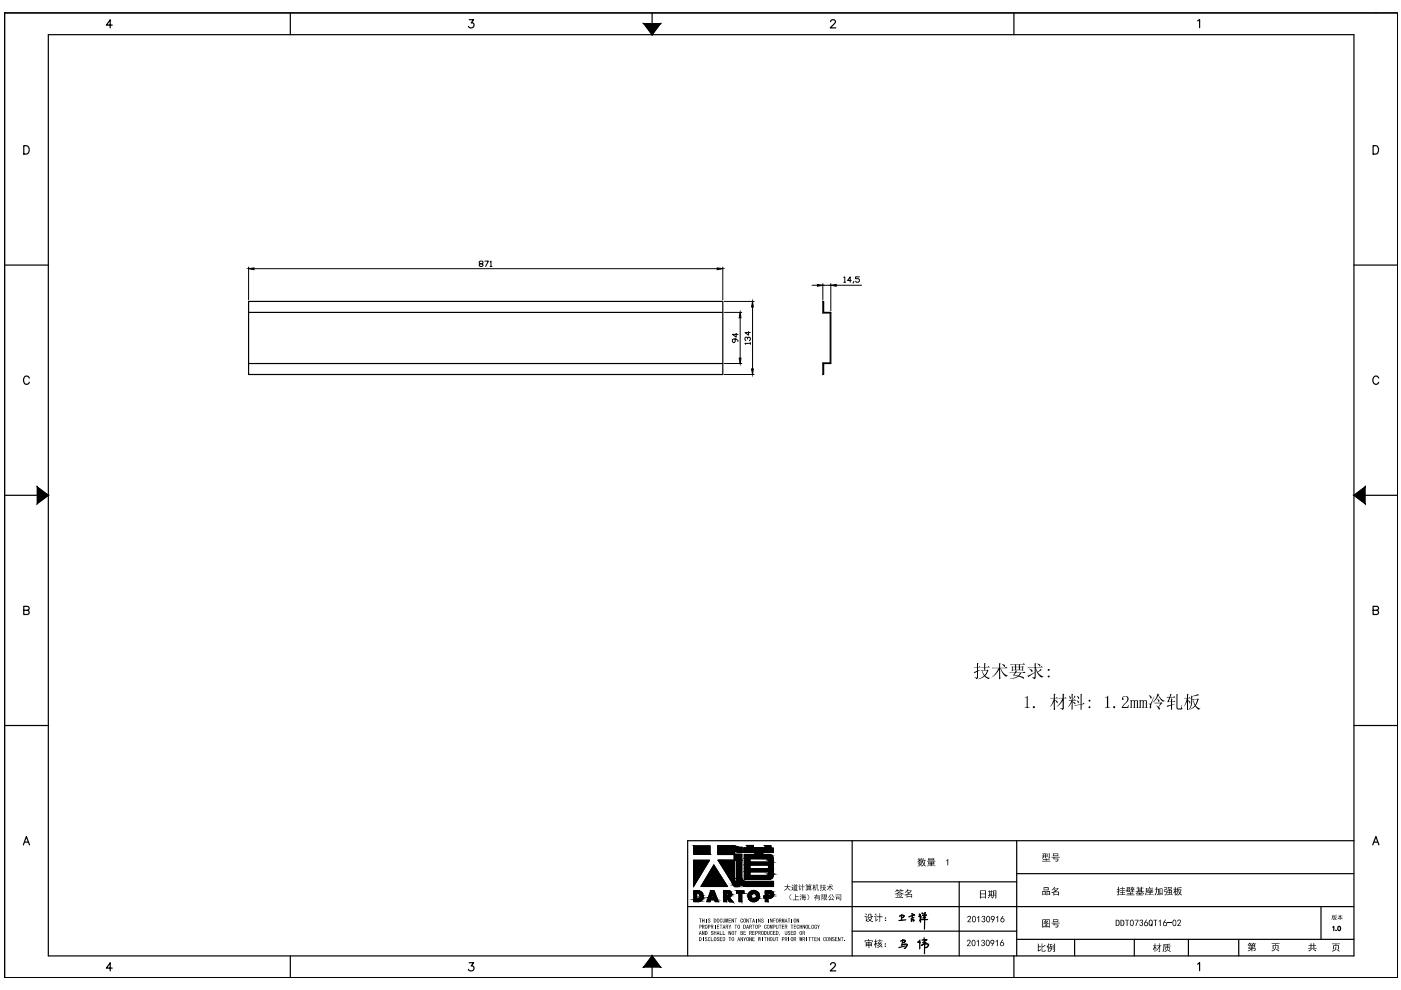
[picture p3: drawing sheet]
<svg xmlns="http://www.w3.org/2000/svg" width="297mm" height="210mm" viewBox="0 0 297 210" stroke-linecap="round" stroke-linejoin="round" font-family="sans-serif">
<!-- layer: 0 -->
<g fill="#000">
<path d="M217.3 147.8h.3l.3-.3v2.3l.5 .3h-1.1l.4-.2v-2zM234.3 147.8l.4-.1 .2-.2v2.4l.5 .2h-1.1l.4-.2v-2zM238 147.9l.4-.3h.4l.4 .2 .1 .6-.2 .3-1.1 1.2h1l.3-.4-.1 .6h-1.4l.2-.4 1-1.3v-.5l-.5-.3a.43 .43 0 0 0-.4 .3 .43 .43 0 0 0 .1 .5 .29 .29 0 0 1-.3-.2 .29 .29 0 0 1 .1-.3zM239.6 148.4h.3v.3a.32 .32 0 0 1 .4-.3 .32 .32 0 0 1 .3 .3l.2-.3a.31 .31 0 0 1 .3 .1 .31 .31 0 0 1 .2 .3v1.2l.1 .1h-.5l.1-.1v-1.3a.22 .22 0 0 0-.2-.2 .22 .22 0 0 0-.2 .3v1.2l.1 .1h-.5l.2-.1v-1.2a.24 .24 0 0 0-.2-.3 .24 .24 0 0 0-.3 .3v1.2l.2 .1h-.5l.1-.1v-1.4zM241.5 148.4h.4v.3v-.2a.3 .3 0 0 1 .4-.1 .3 .3 0 0 1 .2 .3v-.1a.34 .34 0 0 1 .4-.2 .34 .34 0 0 1 .3 .4v1.2l.1 .1h-.5l.2-.1v-1.2a.24 .24 0 0 0-.3-.3 .24 .24 0 0 0-.2 .3v1.2l.2 .1h-.6l.2-.1v-1.2a.22 .22 0 0 0-.2-.3 .22 .22 0 0 0-.2 .3v1.2l.1 .1h-.5l.1-.1v-1.4zM148.2 194.8h.5h-.2v.8h-.1v-.8zM149.1 198.7v.8zM148.8 194.8h.2v.3h.2v-.3h.2v.8h-.2v-.4h-.2v.4h-.2zM148.8 197.4h.2l.2 .6v-.6h.2v.8h-.2l-.2-.6v.6h-.2zM149.7 194.8l.1 .8zM149.5 198.8a.25 .25 0 0 1 .3-.1 .25 .25 0 0 1 .2 .2l-.2-.1a.16 .16 0 0 0-.2 .2 .16 .16 0 0 0 .3 .1 .23 .23 0 0 1 .1 .3 .23 .23 0 0 1-.3 .1 .23 .23 0 0 1-.1-.3v.1a.17 .17 0 0 0 .2 .2 .17 .17 0 0 0 .1-.3l-.3-.1zM150.1 194.9l.1-.1a.2 .2 0 0 1 .2-.1 .2 .2 0 0 1 .1 .3l-.1-.2a.19 .19 0 0 0-.1 .3 .19 .19 0 0 0 .2 .1h.1a.25 .25 0 0 1-.2 .4 .25 .25 0 0 1-.3-.2 .19 .19 0 0 0 .2 .1 .19 .19 0 0 0 .2-.2l-.4-.2z"/>
<path d="M150.2 198.8v-.1a.21 .21 0 0 1 .3 0 .21 .21 0 0 1 0 .3v-.1a.25 .25 0 0 0-.3 .1 .25 .25 0 0 0 0 .3l.2 .2 .1-.3a.26 .26 0 0 1-.2 .4 .26 .26 0 0 1-.2-.4zM150.7 198.7l.1 .7h.5v.1h-.6zM150.8 197.4h.4v.2l-.2-.1-.2 .1 .5 .3-.1 .3h-.4l-.1-.3 .3 .2v-.2a.26 .26 0 0 1-.2-.2 .26 .26 0 0 1 0-.3zM151.6 196.1h.1v.8h-.1zM151.3 197.4h.2v.3h.3v-.3v.8v-.4h-.3v.4h-.2zM152 196.1h.5l-.4 .1v.2h.3v.1h-.3v.3l.4 .1h-.5zM152 198.8l.4-.1 .1 .2-.3-.1a.2 .2 0 0 0 0 .3 .2 .2 0 0 0 .2 0 .27 .27 0 0 1-.1 .4 .27 .27 0 0 1-.3-.3l.2 .3a.18 .18 0 0 0 .2-.2 .18 .18 0 0 0-.3-.2zM152.7 194.9v-.1a.18 .18 0 0 1 .3 0 .18 .18 0 0 1 0 .3v-.1a.21 .21 0 0 0-.3-.1 .21 .21 0 0 0 0 .4 .17 .17 0 0 0 .2 .2 .17 .17 0 0 0 .1-.2 .26 .26 0 0 1-.2 .3 .26 .26 0 0 1-.2-.4zM152.6 198.7h.5l-.4 .1v.2h.4l-.4 .1v.3h.4v.1h-.5zM152.6 197.4h.1v.7h.4v.1h-.5zM152.6 196.1h.5l-.2 .1v.7l-.1-.7zM153.2 194.8l.2 .7h.2v-.7h.2v.6a.25 .25 0 0 1-.3 .2 .25 .25 0 0 1-.3-.2z"/>
<path d="M153.2 197.4h.2v.7h.4v.1h-.6zM153.8 194.8h.2l.1 .5 .1-.5h.2v.8l-.1-.6-.1 .6-.2-.6v.6h-.2zM154.5 197.4l.4 .6 .1-.6v.8h-.1l-.3-.6v.6h-.1zM154.5 198.7h.5l-.2 .1v.7h-.1v-.7zM154.5 194.8h.5h-.4v.3h.3v.1h-.3v.3l.4 .1h-.5zM154.5 196.1l.2 .3 .3-.3-.2 .8h-.1zM155.1 194.8h.1l.3 .6v-.6h.1v.8h-.1l-.3-.6v.6h-.1zM155.7 194.8h.6h-.3v.8v-.8zM155.7 197.4h.6l-.3 .1v.7v-.7zM155.7 196.1h.6l-.3 .1v.7v-.7zM157.1 194.8a.26 .26 0 0 1 .3 0 .26 .26 0 0 1 .1 .3h-.1a.18 .18 0 0 0-.2-.3 .18 .18 0 0 0-.1 .3 .18 .18 0 0 0 0 .3 .18 .18 0 0 0 .3 0l.1-.1a.3 .3 0 0 1-.4 .3 .3 .3 0 0 1-.1-.5zM157 198.7l.4 .6v-.6h.1v.8l-.4-.6-.1 .6z"/>
<path d="M157.6 197.4h.5l-.4 .1v.2h.4l-.4 .1v.3h.5v.1h-.6zM157.6 198.7l.3 .3 .3-.3-.3 .8h-.1zM158.2 194.8h.2l.2 .6 .1-.6v.8h-.1l-.2-.6v.6h-.2zM158.9 194.8h.5h-.2v.8l-.1-.8zM158.9 198.7h.1l.3 .6v-.6h.1v.8h-.1l-.3-.6v.6h-.1zM159.5 197.4h.5l-.4 .1v.2h.4l-.4 .1v.3h.4v.1h-.5zM159.5 198.7h.5l-.4 .1v.2h.4l-.4 .1v.3h.4v.1h-.5zM159.5 196.1h.5l-.2 .1v.7l-.1-.7zM160.3 194.8h.1v.8h-.1zM160.7 194.8l.5 .6v-.6v.8l-.3-.6v.6h-.2zM160.7 198.7h.1l.1 .5 .1-.5h.1v.5l.2-.5-.1 .8-.2-.6-.2 .6zM161.6 198.7h.1v.8h-.1z"/>
<path d="M161.4 194.8a.26 .26 0 0 1 .3 0 .26 .26 0 0 1 .2 .2l-.3-.2v.3a.26 .26 0 0 1 .3 .2 .26 .26 0 0 1-.2 .3 .26 .26 0 0 1-.3-.2l.1 .1a.17 .17 0 0 0 .3-.1 .18 .18 0 0 0-.3-.2zM162 198.7h.5l-.2 .1v.7l-.1-.7zM162.1 196.2a.23 .23 0 0 1 .3-.1 .23 .23 0 0 1 .1 .2l-.1 .1a.19 .19 0 0 0-.2-.2 .19 .19 0 0 0-.1 .3 .19 .19 0 0 0 .1 .3 .19 .19 0 0 0 .2-.2l.1 .1a.3 .3 0 0 1-.4 .1 .3 .3 0 0 1-.1-.4zM162.9 194.8v.8zM162.6 197.4h.2l.1 .7h.1v-.7h.2v.7l-.2 .1-.4-.1zM162.6 198.7h.2v.3h.2v-.3h.2v.8h-.2v-.4h-.2v.4h-.2zM163.3 194.8h.1l.3 .6v-.6h.1v.8l-.4-.6-.1 .6zM163.3 197.5l.1-.1a.21 .21 0 0 1 .3 0 .21 .21 0 0 1 0 .3v-.1a.23 .23 0 0 0-.4 .1 .23 .23 0 0 0 .1 .3l.2 .1 .1-.2a.26 .26 0 0 1-.3 .3 .26 .26 0 0 1-.1-.4zM163.3 196.1h.1l.1 .5 .1-.5h.2v.8l-.1-.6-.1 .6-.2-.6-.1 .6zM163.9 194.8h.5h-.4v.3h.3l-.3 .1v.4zM163.9 197.4h.5l-.4 .1v.2h.3l-.3 .1v.3h.4v.1h-.5zM163.9 198.7l.2 .8 .2-.1v-.7h.1l-.1 .8a.25 .25 0 0 1-.2 0 .25 .25 0 0 1-.2-.2z"/>
<path d="M164.5 198.7h.5l-.2 .1v.7h-.1v-.7zM164.5 196.1h.1l.1 .7h.2l.1-.7v.6a.25 .25 0 0 1-.2 .2 .25 .25 0 0 1-.3-.2zM165.2 198.1h.1l-.1 .3zM165.1 196.1h.6l-.3 .1v.7v-.7zM165.8 194.8h.1l.1 .5 .2-.5h.1v.8l-.1-.6-.1 .6-.2-.6-.1 .6zM165.8 196.1h.5l-.4 .1v.2h.3v.1h-.3v.3l.4 .1h-.5zM166.4 197.4l.2 .7h.2v-.7h.1v.6a.26 .26 0 0 1-.3 .2 .26 .26 0 0 1-.2-.2zM167.2 198.7h.1v.8h-.1zM167 194.8h.6h-.3v.8h-.1v-.8zM167.1 197.4a.19 .19 0 0 1 .3-.1 .19 .19 0 0 1 0 .3l-.2-.1v.2l.4 .2-.2 .3a.2 .2 0 0 1-.3 0 .2 .2 0 0 1 0-.3l.1 .2h.2l-.4-.4zM167.9 194.8h.1v.8h-.1zM167.6 196.1h.5l-.1 .1v.7h-.1v-.7z"/>
<path d="M167.7 197.4h.4l-.3 .1v.2h.3l-.3 .1v.3h.4v.1h-.5zM168.3 196.1h.5l-.4 .1v.2h.3v.1h-.3v.3l.4 .1h-.5zM168.9 194.8h.1l.3 .6v-.6h.1v.8h-.1l-.3-.6v.6h-.1zM169 196.2a.2 .2 0 0 1 .3-.1 .2 .2 0 0 1 0 .3v-.1a.21 .21 0 0 0-.3-.1 .21 .21 0 0 0 0 .4 .17 .17 0 0 0 .2 .2 .17 .17 0 0 0 .1-.2l.1 .1a.32 .32 0 0 1-.5 .1 .32 .32 0 0 1 0-.5zM169.5 196.1h.2v.3h.2v-.3h.2v.8h-.2v-.4h-.2v.4h-.2zM169.5 198.7l.2 .5v-.5h.1l.1 .5 .1-.5h.1l-.1 .8-.2-.6-.1 .6h-.1zM170.2 196.1l.4 .6v-.6h.1v.8l-.4-.6-.1 .6zM171 198.7h.1v.8h-.1zM171.4 196.1h.1v.7l.4 .1h-.5zM171.4 198.7h.5l-.2 .1v.7h-.1v-.7zM172 198.7h.6l-.3 .1v.7v-.7zM172.7 196.2l.4-.1 .1 .1-.1 .2-.2-.2-.1 .3a.18 .18 0 0 0 0 .2 .18 .18 0 0 0 .3 0l-.2-.2h.3v.4l-.5-.1z"/>
<path d="M172.7 198.7h.4l-.3 .1v.2h.3l-.3 .1v.3h.4v.1h-.5zM173.3 196.1l.3 .3 .2-.3-.2 .8h-.1zM173.3 198.7l.4 .6v-.6h.1v.8l-.4-.6-.1 .6zM174.6 198.8l.4-.1 .1 .3-.1-.1a.27 .27 0 0 0-.4 .1 .27 .27 0 0 0 .1 .4h.2l.1-.2a.2 .2 0 0 1 0 .3 .2 .2 0 0 1-.3 0zM175.8 198.7h.1l.3 .6v-.6h.1v.8h-.1l-.3-.6-.1 .6zM176.5 198.7l.4 .1v.1l-.3-.1 .4 .4-.1 .3a.2 .2 0 0 1-.3 0 .2 .2 0 0 1-.1-.3v.1a.16 .16 0 0 0 .2 .2 .16 .16 0 0 0 .1-.3 .32 .32 0 0 1-.3-.5zM177.1 198.7h.4l-.3 .1v.2h.3l-.3 .1v.3h.4v.1h-.5zM177.7 198.7l.4 .6 .1-.6v.8h-.1l-.3-.6v.6h-.1zM178.3 198.7h.5l-.2 .1v.7l-.1-.7zM179 199.4l.1 .1zM200.6 182.4l.4-.3v1.4h-.1v-1.1l-.2 .2zM205.1 194.3l.5-.1a.6 .6 0 0 1-.2 1l-.1 .2h.6v.1h-.8l.6-.8a.25 .25 0 0 0-.1-.4 .25 .25 0 0 0-.4 .2h-.1z"/>
<path d="M207.1 199.5l.4-.3v1.4h-.2v-1.1l-.2 .2zM207.2 194.5l.4-.3v1.3h-.2v-1l-.1 .1zM208.2 194.3l.2-.1a.35 .35 0 0 1 .5 .2 .35 .35 0 0 1-.2 .4l.2 .3-.2 .4h-.4l-.2-.3 .3 .2a.26 .26 0 0 0 .4-.3 .26 .26 0 0 0-.4-.2v-.1a.24 .24 0 0 0 .3-.3 .24 .24 0 0 0-.2-.2 .24 .24 0 0 0-.3 .2h-.1zM211.1 199.5l.4-.3v1.4h-.1v-1.1l-.2 .2zM211.2 194.5l.4-.3v1.3h-.1v-1l-.3 .1zM238.5 195h.9v.1h-.3v1.2h-.2v-1.2h-.4zM240.6 195h.8l-.5 1.3-.2-.1 .6-1.1h-.7zM241.7 195.1h.1a.36 .36 0 0 1 .5 0 .36 .36 0 0 1-.2 .6l.3 .1v.3l-.3 .3-.2-.1a.2 .2 0 0 1-.3-.1 .2 .2 0 0 1 .1-.2 .25 .25 0 0 0 .3 .2 .25 .25 0 0 0 .2-.3 .25 .25 0 0 0-.3-.2v-.1a.23 .23 0 0 0 .3-.2 .23 .23 0 0 0-.2-.3 .23 .23 0 0 0-.3 .3h-.1zM244.6 195h.8v.1h-.3v1.2h-.2v-1.2h-.3zM245.7 195.3l.4-.3v1.3h-.2v-1l-.2 .1zM247.5 195.6h.9v.1h-.9zM249.6 195.1l.3-.1 .4 .1 .1 .4-.6 .7h.6v.1h-.8l.6-.8a.24 .24 0 0 0-.1-.4 .24 .24 0 0 0-.3 .2l-.2 .1z"/>
<path d="M283.6 194.2h.5v-.2h.1v.2h.4l-.3 .1 .4 .5-.1 .1-.4-.6v.5h.2h-.2v.3h-.1v-.3h-.3h.3v-.5l-.5 .6-.1-.1 .5-.5zM205.1 199.3l.5-.1 .1 .2 .1 .4-.6 .7h.6v.1h-.8l.4-.6a.28 .28 0 0 0 .2-.4 .28 .28 0 0 0-.4-.1l-.2 .1zM208.2 199.3h.5l.1 .4a.22 .22 0 0 0-.2 .2 .22 .22 0 0 0 .2 .2l-.1 .4-.3 .1a.23 .23 0 0 1-.3-.1 .23 .23 0 0 1 .1-.3 .25 .25 0 0 0 .2 .2 .25 .25 0 0 0 .2-.3 .25 .25 0 0 0-.3-.1v-.2a.24 .24 0 0 0 .3-.1 .24 .24 0 0 0-.2-.3 .24 .24 0 0 0-.2 .2h-.2z"/>
<path d="M208.7 140.6l.3 .1-.1 .7h.5l.2-.2 .2 .3h-.9v.6l.5-.1 .2 .2-.5 .9a.29 .29 0 0 0-.1 .3 .29 .29 0 0 0 .3 .2l.6 .2-.3 .2-.5-.3a.55 .55 0 0 0-.9 0l-.8 .3 .9-.5a.46 .46 0 0 0 .1-.8l-.2-.5-.3-.1h.8v-.6l-.8-.1h.8zM208.3 142.2l.2 .6a.22 .22 0 0 0 .2 .3 .22 .22 0 0 0 .3-.2l.3-.7zM207.1 140.5l.4 .2-.2 .7 .4-.1 .2 .2h-.6v.7l.6-.1-.6 .3v1.3a.28 .28 0 0 1-.3 .3 .28 .28 0 0 1-.2-.3l-.2-.1h.5v-1.2l-.4 .3-.2-.2 .6-.2v-.8l-.6-.1h.6z"/>
<path d="M212.4 140.8l.4 .1a.24 .24 0 0 1 .3 .2 .24 .24 0 0 1-.2 .3zM210.3 141.6h1.5v-1l.4 .1-.2 .1v.8h1.1l.2-.2 .3 .3h-1.4l.4 .9 1.1 .6-.1 .1a.56 .56 0 0 1-.8-.3l-.8-1.3 .1 2.2-.3 .1v-2.1l-.7 1.1-.8 .6 .9-1 .5-.9h-1.3z"/>
<path d="M215.4 140.9v.5h.6v-.5zM214.7 141.5v.5h.5v-.5zM215.4 141.5v.5h.6v-.5zM216.2 141.5v.5h.5v-.5zM214.2 140.8h2.6l.2-.2 .3 .3h-1.1v.5h.5l.1-.2 .2 .2-.1 .1 .1 .6-.3 .2v-.2h-2l-.2 .2v-1l.7 .1v-.5l-.9 .1zM215.3 142.7l-.1 .2a.19 .19 0 0 0-.1 .3 .19 .19 0 0 0 .3 0h.2a.64 .64 0 0 0 .7-.5zM214 142.6h1.1l.2-.5 .3 .2-.2 .3h1.5l.2-.2 .4 .3h-1l-.4 .6 .8 .2a.18 .18 0 0 1 .3 .2 .18 .18 0 0 1-.3 .1l-.5-.2a.62 .62 0 0 0-.9 .1l-1.4 .3 1.7-.6-1-.2 .3-.5h-.9z"/>
<path d="M220 140.7l.2 .1a.28 .28 0 0 1 .3 .1 .28 .28 0 0 1-.1 .4zM217.9 141.4h1.5v-.8l.3 .1-.1 .7h1l.2-.2 .3 .3h-1.5l.4 1 .6-.7 .3 .3-.5 .2a.34 .34 0 0 0-.3 .3 .34 .34 0 0 0 .3 .4l.8 .5-.3 .2-.7-.6-.6-1.4v1.9a.32 .32 0 0 1-.3 .4 .32 .32 0 0 1-.4-.3l-.1-.1 .6-.1v-.9l-1.3 1-.3-.3 1.6-.7v-1.1h-1.4zM218.3 141.8l.4 .1a.32 .32 0 0 1 .2 .3 .32 .32 0 0 1-.2 .3z"/>
<path d="M222.1 142a.2 .2 0 0 1 .4 0 .2 .2 0 0 1-.4 0zM222.1 143.4a.21 .21 0 0 1 .4 0 .21 .21 0 0 1-.4 0z"/>
<path d="M225.3 147.1l.4 .1-.1 .8 .3-.2 .2 .3h-.5v2.1a.28 .28 0 0 1-.3 .3 .28 .28 0 0 1-.3-.2l-.3-.2h.6v-1.6l-.8 1.1-.5 .2 .6-.5 .7-1.1-.9-.2h.9zM223.4 147.1l.4 .1-.2 .1v.7l.5-.2 .3 .3h-.8v.3l.4 .1a.29 .29 0 0 1 .2 .3 .29 .29 0 0 1-.1 .3l-.5-.7 .1 2.1-.3 .1v-1.9l-.3 .8-.4 .3 .7-1.6-.7-.2h.7z"/>
<path d="M227.2 147.1l.3 .1-.1 .1v1.1l.5-.2 .3 .3h-.8v.2l.3 .1a.29 .29 0 0 1 .3 .2 .29 .29 0 0 1-.1 .3l-.5-.5v1.6l-.2 .1v-1.6l-.8 1 .8-1.3-.7-.2h.7zM226.7 147.5v.1a.34 .34 0 0 1 .3 .2 .34 .34 0 0 1-.1 .4zM228.3 147.6h.2a.3 .3 0 0 1 .3 .3 .3 .3 0 0 1-.2 .3zM228.3 148.5l.2 .1a.32 .32 0 0 1 .2 .2 .32 .32 0 0 1-.1 .3zM229.1 147.1l.3 .1-.1 .1v2h.2l.2-.3 .3 .3-.7 .1v1l-.2 .1v-1.1l-1.2 .3-.1-.2 1.3-.2zM227.8 147.5l.2 .2-.4 .6z"/>
<path d="M230.8 148.6a.2 .2 0 0 1 .4 0 .2 .2 0 0 1-.4 0zM230.8 149.9a.2 .2 0 0 1 .4 0 .2 .2 0 0 1-.4 0z"/>
<path d="M245.4 147.1l.4 .2h-.2l.5 .8 .8 .6a.54 .54 0 0 1-.8-.4l-.5-.9-.4 .9-.9 .6 .7-.7zM245.3 148.2h.2a.3 .3 0 0 1 .3 .3 .3 .3 0 0 1-.2 .3zM244.7 149h1.3l.2-.1 .3 .2-.6 .5a.26 .26 0 0 0-.2 .3 .26 .26 0 0 0 .2 .2 .17 .17 0 0 1 0 .3 .17 .17 0 0 1-.3-.1l-.5-.7h.1a.3 .3 0 0 0 .4 .2 .3 .3 0 0 0 .2-.3l.2-.4-1.1 .1zM243.6 147.4l.4 .2a.26 .26 0 0 1 .2 .3 .26 .26 0 0 1-.2 .2zM244.6 147.6l-.5 2.1a.25 .25 0 0 1 0 .3 .25 .25 0 0 1-.3 .1v-.4a.32 .32 0 0 0-.3-.4v-.1a.96 .96 0 0 0 .8-.9z"/>
<path d="M247.3 147.8h.6l.2-.7 .3 .2-.2 .5h.6l.2-.2 .2 .3h-1.1l-.3 .8h.5v-.6l.3 .1-.1 .5 .5-.1 .2 .2h-.7v.6l.6-.1-.6 .2v.9l-.2 .1v-.4a.27 .27 0 0 0 0-.4 .27 .27 0 0 0-.4 0l-.4 .2-.1-.3 .9-.2v-.6l-.6 .1-.2-.2 .2-.4a.25 .25 0 0 0 .2-.3 .25 .25 0 0 0-.4-.1zM249.4 147.1l.4 .2-.2 .1v2.7l.2 .1h.6l.1-.7 .1 .6 .1 .1-.3 .2h-.6l-.3-.1z"/>
<path d="M252.6 147.5l.2 .1 1.2-.5 .2 .3-1.4 .2v.6h1l.2-.1 .2 .2-.2 .1-.3 .9a.52 .52 0 0 0 0 .5 .52 .52 0 0 0 .4 .3l.3 .2a.4 .4 0 0 1-.7-.2 .25 .25 0 0 0-.2-.3 .25 .25 0 0 0-.3 .1l-.5 .4-.5 .1 .8-.5a.66 .66 0 0 0 .1-.9l-.2-.7h-.1l-.2 1.3-.6 .9 .5-1.1zM253 148.3l.4 1.1 .4-1.1zM251.7 147.1l.3 .2-.1 .7 .3-.2 .3 .3h-.6v.3l.4 .4v.3h-.1l-.3-.6v2l-.2 .1v-1.9l-.6 1 .5-1.5v-.1h-.4l-.1-.1h.6z"/>
<path d="M148.4 197.4l.4 .8-.2-.2h-.2l-.2 .2zM148.5 197.6l-.1 .3h.1z"/>
<path d="M148.3 196.1h.3l.2 .1-.1 .3-.4 .1v.3zM148.3 196.2v.3h.2l.1-.3z"/>
<path d="M148.2 198.7h.3l.2 .2 .1 .3-.2 .3h-.4zM148.3 198.8l.1 .6a.32 .32 0 0 0 .2-.3 .32 .32 0 0 0-.3-.3z"/>
<path d="M148.8 196.1h.3a.24 .24 0 0 1 .3 .2 .24 .24 0 0 1-.2 .2l.2 .4-.3-.4-.3 .4zM149 196.2v.3h.2v-.3z"/>
<path d="M149.5 197.4h.3l.2 .2v.4l-.3 .2h-.2zM149.6 197.5v.6a.33 .33 0 0 0 .3-.3 .33 .33 0 0 0-.3-.3z"/>
<path d="M149.5 196.2l.1-.1a.43 .43 0 0 1 .4 .3 .43 .43 0 0 1-.2 .5 .47 .47 0 0 1-.3-.7zM149.6 196.2v.2a.21 .21 0 0 0 0 .3 .21 .21 0 0 0 .3 0v-.5z"/>
<path d="M150.1 196.1h.3a.25 .25 0 0 1 .2 .2 .25 .25 0 0 1-.2 .3l-.3 .3zM150.2 196.2v.3a.18 .18 0 0 0 .3-.2 .18 .18 0 0 0-.3-.1z"/>
<path d="M150.7 196.1h.3a.24 .24 0 0 1 .2 .1 .24 .24 0 0 1-.1 .3l.2 .4-.3-.4h-.2l-.1 .4zM150.8 196.2v.3h.2l.1-.3z"/>
<path d="M151.3 194.8l.5 .1v.5l-.2 .2h-.3zM151.5 194.8v.7l.3-.2a.29 .29 0 0 0 0-.3 .29 .29 0 0 0-.3-.2z"/>
<path d="M151.4 198.8v-.1a.43 .43 0 0 1 .5 .3 .43 .43 0 0 1-.1 .5h-.2l-.2-.1zM151.6 198.8l-.1 .5a.18 .18 0 0 0 .2 .1 .18 .18 0 0 0 .1-.3l-.1-.3z"/>
<path d="M152 194.8a.39 .39 0 0 1 .5 .2 .39 .39 0 0 1-.1 .5v.1a.42 .42 0 0 1-.5-.3 .42 .42 0 0 1 .1-.5zM152.2 194.8l-.1 .3a.21 .21 0 0 0 0 .3 .21 .21 0 0 0 .3 .1 .21 .21 0 0 0 0-.3v-.3z"/>
<path d="M152.2 197.4l.3 .8-.1-.2h-.3l-.2 .2zM152.2 197.6l-.1 .3h.2z"/>
<path d="M153.2 198.7h.4l.2 .2v.4l-.3 .2h-.3zM153.3 198.8v.6a.32 .32 0 0 0 .3-.3 .32 .32 0 0 0-.3-.3z"/>
<path d="M153.5 196.1l.3 .8-.2-.2h-.2l-.2 .2zM153.5 196.2l-.1 .3h.2z"/>
<path d="M153.9 196.1l.4 .1 .1 .2-.2 .1 .2 .4-.3-.4h-.1l-.1 .4zM154 196.2v.3h.2l.1-.3z"/>
<path d="M155.2 197.5v-.1a.43 .43 0 0 1 .5 .3 .43 .43 0 0 1-.2 .5 .44 .44 0 0 1-.4-.2 .44 .44 0 0 1 .1-.5zM155.3 197.5l-.1 .2a.21 .21 0 0 0 0 .4 .21 .21 0 0 0 .3-.1v-.5z"/>
<path d="M155.2 198.7h.4l.1 .5a.32 .32 0 0 1-.5 .3 .32 .32 0 0 1-.1-.5zM155.3 198.8l-.1 .2a.23 .23 0 0 0 0 .4 .23 .23 0 0 0 .3 0 .23 .23 0 0 0 0-.3v-.3z"/>
<path d="M156.4 196.2l.4-.1 .1 .5a.3 .3 0 0 1-.4 .3 .3 .3 0 0 1-.2-.4zM156.5 196.2v.3a.21 .21 0 0 0 .1 .3 .21 .21 0 0 0 .2-.1 .21 .21 0 0 0 0-.2v-.3z"/>
<path d="M156.6 198.7l.3 .8-.2-.3h-.2v.3h-.2zM156.6 198.9l-.1 .3h.2z"/>
<path d="M157 197.4h.3a.2 .2 0 0 1 .2 .1 .2 .2 0 0 1-.1 .3 .23 .23 0 0 1 .1 .3 .23 .23 0 0 1-.3 .1h-.2zM157.1 197.5v.2h.3v-.2zM157.1 197.8v.3h.3v-.2z"/>
<path d="M157.6 194.9a.38 .38 0 0 1 .6 .1 .38 .38 0 0 1-.1 .5 .4 .4 0 0 1-.5-.1 .4 .4 0 0 1 0-.5zM157.7 194.9v.2a.21 .21 0 0 0 0 .3 .21 .21 0 0 0 .3 0v-.1a.24 .24 0 0 0 .1-.3 .24 .24 0 0 0-.4-.1z"/>
<path d="M157.6 196.1l.5 .1 .1 .4-.3 .3h-.3zM157.7 196.2l.1 .6 .2-.1v-.4z"/>
<path d="M158.5 196.1l.3 .8-.2-.2h-.2l-.2 .2zM158.5 196.2l-.1 .3h.2z"/>
<path d="M158.4 198.7a.39 .39 0 0 1 .4 .4 .39 .39 0 0 1-.5 .4l-.1-.6zM158.4 198.9v.1a.21 .21 0 0 0-.1 .3 .21 .21 0 0 0 .3 0l.1-.1a.21 .21 0 0 0-.1-.3 .21 .21 0 0 0-.2 0z"/>
<path d="M158.9 197.4h.2a.24 .24 0 0 1 .3 .2 .24 .24 0 0 1-.2 .3l.2 .3-.3-.3-.2 .3zM159 197.5v.3h.2l.1-.3z"/>
<path d="M158.9 196.1h.2a.24 .24 0 0 1 .3 .2 .24 .24 0 0 1-.2 .2l.2 .4-.3-.4-.2 .4zM159 196.2v.3h.2l.1-.3z"/>
<path d="M159.7 194.8l.4 .8-.2-.2h-.3l-.1 .2zM159.8 194.9l-.1 .4h.2z"/>
<path d="M160.1 197.4h.3a.25 .25 0 0 1 .3 .2 .25 .25 0 0 1-.3 .3l-.3 .3zM160.3 197.5v.3a.18 .18 0 0 0 .2-.2 .18 .18 0 0 0-.2-.1z"/>
<path d="M160.1 196.2l.4-.1 .2 .4a.32 .32 0 0 1-.5 .4 .31 .31 0 0 1-.1-.6zM160.3 196.2l-.1 .2a.21 .21 0 0 0 0 .3 .21 .21 0 0 0 .3-.1v-.4z"/>
<path d="M160.8 197.4h.2a.25 .25 0 0 1 .3 .2 .25 .25 0 0 1-.2 .3l.2 .3-.3-.3h-.1l-.1 .3zM160.9 197.5v.3h.2l.1-.2z"/>
<path d="M160.8 196.1h.2a.25 .25 0 0 1 .3 .2 .25 .25 0 0 1-.3 .3h-.1l-.1 .3zM160.9 196.2v.3h.3v-.3z"/>
<path d="M161.4 197.5l.1-.1a.43 .43 0 0 1 .4 .2 .43 .43 0 0 1-.1 .5 .42 .42 0 0 1-.4-.1 .42 .42 0 0 1 0-.5zM161.5 197.6v.1a.24 .24 0 0 0 0 .4 .24 .24 0 0 0 .3 0 .24 .24 0 0 0 0-.4l-.1-.2z"/>
<path d="M162 197.4h.3l.2 .2-.1 .6h-.4zM162.1 197.5v.6h.2l.1-.5z"/>
<path d="M162.6 196.2l.1-.1a.43 .43 0 0 1 .5 .3 .43 .43 0 0 1-.2 .5 .28 .28 0 0 1-.3-.1 .28 .28 0 0 1-.1-.3zM162.8 196.2l-.1 .2a.21 .21 0 0 0 0 .3 .21 .21 0 0 0 .3 0v-.5z"/>
<path d="M163.4 198.7l.3 .1 .1 .4a.26 .26 0 0 1-.2 .3 .26 .26 0 0 1-.3-.3zM163.4 198.8v.3a.19 .19 0 0 0 0 .3 .19 .19 0 0 0 .3-.1v-.4z"/>
<path d="M163.9 196.1h.3a.26 .26 0 0 1 .2 .2 .26 .26 0 0 1-.2 .3h-.2l-.1 .3zM164 196.2v.3h.3v-.3z"/>
<path d="M164.5 194.8h.5l.1 .5a.32 .32 0 0 1-.5 .2 .32 .32 0 0 1-.1-.5zM164.7 194.8l-.1 .3a.21 .21 0 0 0 0 .3 .21 .21 0 0 0 .3 0v-.4z"/>
<path d="M164.5 197.4h.3l.2 .2 .1 .3-.2 .3h-.4zM164.6 197.5v.6a.32 .32 0 0 0 .3-.3 .32 .32 0 0 0-.3-.3z"/>
<path d="M165.1 194.8h.3a.24 .24 0 0 1 .3 .2 .24 .24 0 0 1-.2 .2l.2 .4-.3-.4-.3 .4zM165.3 194.8v.3h.1a.16 .16 0 0 0 .1-.2 .16 .16 0 0 0-.2-.1z"/>
<path d="M165.8 198.7h.2a.25 .25 0 0 1 .3 .3 .25 .25 0 0 1-.3 .2l-.2 .3zM165.9 198.8v.3h.3v-.2z"/>
<path d="M166.4 196.1h.3a.24 .24 0 0 1 .2 .2 .24 .24 0 0 1-.1 .2l.1 .4-.3-.4h-.1l-.1 .4zM166.5 196.2v.3h.3v-.3z"/>
<path d="M166.4 198.7h.3a.24 .24 0 0 1 .2 .2 .24 .24 0 0 1-.1 .3l.1 .3-.3-.3h-.1l-.1 .3zM166.5 198.8v.3l.3-.1v-.2z"/>
<path d="M166.6 194.8l.4 .8-.2-.2h-.3l-.1 .2zM166.7 194.9l-.1 .4h.2z"/>
<path d="M167.7 198.8l.1-.1a.41 .41 0 0 1 .4 .4 .41 .41 0 0 1-.3 .4l-.3-.2zM167.9 198.8l-.1 .5 .1 .2 .2-.6z"/>
<path d="M168.3 197.4h.3l.2 .2-.1 .6h-.4zM168.4 197.5v.6h.2l.1-.5z"/>
<path d="M168.3 194.8a.41 .41 0 0 1 .5 .2 .41 .41 0 0 1-.1 .6 .42 .42 0 0 1-.5-.3 .42 .42 0 0 1 .1-.5zM168.5 194.8l-.1 .3a.21 .21 0 0 0 0 .3 .21 .21 0 0 0 .3 0v-.5z"/>
<path d="M168.3 198.7h.2a.24 .24 0 0 1 .3 .2 .24 .24 0 0 1-.2 .3l.2 .3-.3-.3-.2 .3zM168.4 198.8v.3h.1a.18 .18 0 0 0 .2-.3 .17 .17 0 0 0-.3 0z"/>
<path d="M169.5 197.5l.4-.1 .2 .5a.26 .26 0 0 1-.3 .3 .26 .26 0 0 1-.3-.3zM169.7 197.5l-.1 .4a.21 .21 0 0 0 .1 .2 .21 .21 0 0 0 .3-.1 .21 .21 0 0 0-.1-.2v-.3z"/>
<path d="M170.2 197.4l.4 .1 .1 .2-.2 .2 .2 .3-.3-.3h-.1l-.1 .3zM170.3 197.5v.3l.3-.1-.1-.2z"/>
<path d="M170.2 198.7l.4 .1 .1 .2-.2 .2 .2 .3-.3-.3h-.1l-.1 .3zM170.3 198.8v.3h.2l.1-.3z"/>
<path d="M170.9 196.1a.42 .42 0 0 1 .4 .3 .42 .42 0 0 1-.1 .5h-.3l-.1-.2zM171 196.2l-.1 .3a.21 .21 0 0 0 0 .3 .21 .21 0 0 0 .3 0 .21 .21 0 0 0 0-.3v-.3z"/>
<path d="M172.1 196.2l.3-.1 .2 .4a.32 .32 0 0 1-.4 .4 .32 .32 0 0 1-.2-.5zM172.3 196.2l-.2 .2a.21 .21 0 0 0 0 .3 .21 .21 0 0 0 .3 0l.1-.4z"/>
<path d="M175.2 198.8l.1-.1a.41 .41 0 0 1 .4 .3 .41 .41 0 0 1-.1 .5h-.1a.42 .42 0 0 1-.4-.3 .42 .42 0 0 1 .1-.4zM175.3 198.8v.2a.2 .2 0 0 0 0 .4 .2 .2 0 0 0 .3-.2v-.4z"/>
<path d="M183.9 194.5h1l-.1 .3a.26 .26 0 0 0-.2 .4 .26 .26 0 0 0 .4 .1h.2l-.2 .2-.6-.3-.4 .3-.2-.1 .6-.3zM184.1 193.7h.6v.5l.4 .1v.1h-.5v-.5h-.4v.4l-.2 .2-.1-.1 .2-.2zM183.3 194.3h.4v.8l.2-.2 .1 .1-.4 .4-.1-.1 .1-.9h-.3zM184.2 194.6l.1 .2a.2 .2 0 0 0 .2 .2 .2 .2 0 0 0 .2-.3zM183.4 193.7h.2l.3 .3-.2 .1z"/>
<path d="M183.6 199.8h.5v-.2h.2v.2h.6v.8h-.6v.4h-.2v-.4l-.5 .1zM183.3 199.4h.8l-.1-.2 .2-.1 .1 .3h.7v.3h-.1v-.2h-1.4v.3h-.2zM184.3 200.3v.1h.4v-.1zM183.7 200.3v.1h.4v-.1zM184.3 199.9v.2h.4v-.2zM183.7 199.9v.2h.4v-.2z"/>
<path d="M185.6 199.2h.2v.4h.2v.1h-.2v.3v-.1l.2 .2-.1 .2-.1-.2v.8h-.2v-.8l-.2 .4-.1-.2 .3-.5-.3-.1v-.1h.3zM186.1 199.9l.3-.3 .2 .1-.3 .2h.3l.1-.2 .2 .1-.8 .8-.1-.1 .5-.4h-.4zM186 200.8l.5-.2 .4-.5h.2l-.1 .2a.28 .28 0 0 0-.1 .3 .28 .28 0 0 0 .3 .2l-.3 .1-.2-.3-.6 .4zM186.1 199.4h1v.2h-1zM186.4 199.2l.2-.1 .1 .2-.2 .1z"/>
<path d="M186.4 193.7h.2v.6h.5v.2h-.5v.9h-.2l.1-.9h-.6v-.2h.6zM185.3 194.3h.5v.8l.2-.3 .1 .1-.4 .5-.1-.1v-.9h-.3zM185.5 193.7l.4 .3-.1 .1-.3-.3z"/>
<path d="M187.6 194.5h.3v.3h-.3zM187.6 195h.3v.3h-.3z"/>
<path d="M189.7 189.5l.5-.1 .4-.4 1 .5a.19 .19 0 0 1-.2 .2 .19 .19 0 0 1-.2-.2l-.1 .1h-.9v-.1l-.3 .2zM189.9 190.2h1l.2-.5 .2 .1-.2 .4h.4v.2h-1.6zM190.2 188.5l.1 .1-.1 .1h.5v.1h-.3l-.1 .2a.17 .17 0 0 0-.1-.1 .17 .17 0 0 0-.2 .1h-.2zM190.9 188.5l.2 .1v.1h.5v.1h-.3v.2l-.1 .1-.1-.3h-.1l-.2 .2h-.1zM190.3 189.5h.8l-.3-.2a.19 .19 0 0 0-.2-.1 .19 .19 0 0 0-.1 .2zM190.5 189.8l.2-.1v.4zM190.1 189.8h.1l.2 .3h-.2z"/>
<path d="M192.4 188.5l.2 .1-.2 .2h.9l-.7 .8h.8v.8l-.1-.2h-.9l-.2 .2v-.7l-.4 .1 .8-.4-.3-.3 .1-.1a.31 .31 0 0 0 .4 .2 .31 .31 0 0 0 .2-.3h-.6l-.4 .4-.1-.1zM192.4 189.7v.4h.9v-.4z"/>
<path d="M195.7 181.9l.1 .1-.1 .3h.6l-.2 .1v.6a.3 .3 0 0 0-.1 .4 .3 .3 0 0 0 .3 .2l-.1 .1-.4-.3-.3 .3-.2-.1 .5-.3-.2-.6-.2 .2zM194.6 182.9l.3-.1 .6 .1-.2 .4 .2 .1-.9 .3v-.1l.5-.2-.4-.1 .1-.3h-.2zM194.6 182.3a.27 .27 0 0 0 .3 0 .27 .27 0 0 0 .1-.4h.1a.25 .25 0 0 0 0 .4 .25 .25 0 0 0 .4 0v.1a.27 .27 0 0 0-.4 0 .27 .27 0 0 0 0 .4h-.1v-.3l-.4 .3-.1-.1 .4-.3h-.3zM195.7 182.4l.2 .8 .1-.8zM194.9 183.1v.1l.3 .1v-.3zM195.3 181.9l.2 .1-.1 .3-.2-.1zM195.2 182.4l.2 .2-.1 .2-.1-.2zM194.6 182l.1-.1 .2 .3z"/>
<path d="M196.8 182.7h1.3v.5h-.6v.1l.6 .1h-.6v.1h.8v.2h-1.7v-.2h.8v-.1l-.7 .1v-.2h.7v-.1h-.6zM196.8 182h1.3v.4h-1.3zM196.6 182.5h1.7v.2h-1.7zM197 182.3l.9 .1zM197 182.1h.9zM197.5 182.8v.2h.4v-.2zM196.9 182.8v.2h.5v-.2zM196.9 183l.5 .1zM197.5 183l.4 .1z"/>
<path d="M206.1 199.4l.4-.2 .3 .3v.8l-.2 .3h-.3l-.3-.3zM206.4 199.4l-.2 .3v.5a.22 .22 0 0 0 .2 .3 .22 .22 0 0 0 .2-.3l.1-.5z"/>
<path d="M206.2 194.4a.39 .39 0 0 1 .5-.2 .39 .39 0 0 1 .2 .6l-.1 .5a.44 .44 0 0 1-.5 .2 .44 .44 0 0 1-.2-.6zM206.4 194.3l-.2 .3v.5a.28 .28 0 0 0 .4 .3 .28 .28 0 0 0 .2-.4v-.2a.33 .33 0 0 0-.4-.5z"/>
<path d="M209.1 199.4l.2-.2 .4 .2 .1 .4v.5a.46 .46 0 0 1-.7 .2 .46 .46 0 0 1-.1-.7zM209.4 199.4l-.2 .3v.4a.29 .29 0 0 0 .3 .4 .29 .29 0 0 0 .2-.5l-.1-.5z"/>
<path d="M207.8 188.8h1.2v1.7h-.1v-.2h-1v.2h-.1zM207.9 189.6v.5h1v-.5zM207.9 188.9v.6h1v-.6z"/>
<path d="M209.2 194.4l.1-.1a.54 .54 0 0 1 .6 .2 .54 .54 0 0 1 0 .6l-.2 .4a.6 .6 0 0 1-.6-.3 .6 .6 0 0 1 0-.7zM209.4 194.3l-.1 .6a.27 .27 0 0 0 0 .4 .27 .27 0 0 0 .4-.1v-.7z"/>
<path d="M210.1 194.3l.5-.1 .3 .3v.3l-.5 .8-.1-.1 .3-.4-.5-.2zM210.2 194.6a.3 .3 0 0 0 .6 0 .3 .3 0 0 0-.6 0z"/>
<path d="M210.6 188.8h.6v1.6l-.1 .1-.2-.1h.2v-.5h-.4l-.1 .5-.2 .1-.1-.1 .3-.4zM209.7 188.8h.1v.2h.4v-.2h.2l-.1 .2 .2 .1h-.2v.8l.2 .1h-1v-.1h.2v-.8h-.2zM210.7 188.9v.4h.4v-.4zM210.7 189.4v.3h.4v-.3zM209.6 190.1h.3l-.3 .3h-.2zM209.8 189.1v.2h.4v-.2zM209.8 189.7v.2h.4v-.2zM209.8 189.4v.2h.4v-.2zM210.1 190.1l.1-.1 .2 .3-.1 .1z"/>
<path d="M212.6 194.2h.2l-.4 .5 .5 .1 .1 .4-.2 .3-.4 .1-.2-.2-.1-.4zM212.2 195.1a.3 .3 0 0 0 .6 0 .3 .3 0 0 0-.6 0z"/>
<path d="M221 181h1l-.2 .1v.3h.2v.2h-.2v.3h-.2v-.3h-.2l-.4 .5-.1-.2 .2-.1a.18 .18 0 0 0 .1-.2 .18 .18 0 0 0-.3 0v-.2a.2 .2 0 0 0 .3 0 .2 .2 0 0 0-.2-.3zM221.1 182.1h.6v-.1h.2v.1h.6v.2h-.6v.2h.8v.2h-1.8v-.2h.8v-.2h-.6zM222.5 180.9h.1v.9a.17 .17 0 0 1 0 .2 .17 .17 0 0 1-.3-.1 .17 .17 0 0 1 .2-.2zM222.1 181h.2v.7h-.2zM221.4 181.1v.3h.2v-.3z"/>
<path d="M221.3 188.1h1v.7h-1zM221.9 188.9h.7v.9l-.6-.2v.2h-.1zM221 188.9h.7v.9l-.6-.2-.1 .2zM221.4 188.3v.3h.8v-.3zM222 189.1v.4h.5v-.4zM221.1 189.1v.4h.4v-.4z"/>
<path d="M221 194.9h1.6v1.8h-1.6zM221.1 195.1v1.3h1.4v-1.3zM221.6 195.1h.2l-.1 .1h.6l-.4 .5 .4 .1v.1l-.5-.2-.4 .2h-.2l.5-.2-.2-.2-.1 .2-.1-.1zM221.6 196.1h.1a.22 .22 0 0 1 .2 0 .22 .22 0 0 1 .1 .3l-.5-.2zM221.7 195.8l.3 .3-.3-.1zM221.6 195.4l.2 .2 .2-.2z"/>
<path d="M223.5 188l.2 .1-.1 .2h.9l-.8 .7h.8v.9h-.1v-.2h-.9v.2h-.1v-.7l-.3 .1-.2-.1 .6-.2a.18 .18 0 0 0 .2-.2 .18 .18 0 0 0-.3-.1l.1-.2 .4 .3 .3-.4h-.7l-.4 .4-.1-.1zM223.5 189.2v.4h.9v-.4z"/>
<path d="M223.2 194.9h1.2v.6h-1.2zM222.9 195.7h1.8v.1h-1.1l-.1 .2h.9v.3a.34 .34 0 0 1-.3 .4 .34 .34 0 0 1-.4-.2 .34 .34 0 0 0 .4 0 .34 .34 0 0 0 .1-.3h-.9l.1-.4h-.5zM223.4 195.1v.3h.8v-.3z"/>
<path d="M223.2 181h1.2v.5h-1.2zM222.9 181.7h1.8v.1h-1.1l-.1 .3h.9v.2a.35 .35 0 0 1-.2 .4 .35 .35 0 0 1-.5-.2 .33 .33 0 0 0 .4 0 .33 .33 0 0 0 .1-.3h-.9l.1-.4h-.5zM223.4 181.1v.3h.8v-.3z"/>
<path d="M237 188h.2v.5h.2v.1h-.2v.3h.2l-.2 .1v.7l-.3 .2-.1-.2h.2v-.6l-.2 .1-.1-.2h.3v-.4h-.2v-.1h.2zM237.4 189.2h.5v-.3h.2l-.1 .3h.5v.1h-.5v.3h.6v.2h-1.3v-.2h.6v-.3h-.5zM237.4 188.3h.5v-.3h.1a.3 .3 0 0 0 .2 .3 .3 .3 0 0 0 .3 0v.2h-.5v.2h.6v.2h-1.2v-.2h.5v-.2h-.5z"/>
<path d="M236.6 195h.4l.3 .2 .1 .8-.4 .3h-.4zM236.7 195.1v1.1h.2l.3-.2v-.6l-.2-.2z"/>
<path d="M237.6 195h.4l.3 .3 .1 .6-.4 .4h-.4zM237.7 195.1v1.1h.3l.2-.2v-.5l-.2-.3z"/>
<path d="M239.6 195.1l.5-.1 .2 .2 .1 .8-.3 .4-.5-.3zM239.9 195.1l-.2 .8a.27 .27 0 0 0 .4 .3 .27 .27 0 0 0 .1-.5v-.5z"/>
<path d="M238.9 188.1h.7v.4h-.6v.2h.6v.4h-.6v-.4l-.2 .4-.1-.1 .2-.3zM239 189.3h.6v-.2h.2l-.1 .2h.6v.2h-.6v.2h.8v.1h-1.7v-.1h.8v-.2h-.6zM239.7 188.2h.3l.1-.2v.2h.4v.1h-.3l.2 .1-.2 .2h.3v.1h-.3v.2h.3v.1h-.3v.2h-.2v-.2h-.3v-.1h.3v-.2h-.4v-.1h.3l-.1-.2 .2 .1-.1 .1 .3-.2-.5-.1zM239.1 188.2v.2h.3v-.2zM239.1 188.8v.2h.3v-.2z"/>
<path d="M240.9 188.2h.4l-.1-.2h.2v.2h.5v-.2h.2v.2h.3v.2l-.3-.1v.7h.5v.1h-.5l.5 .3-.1 .2-.6-.5h-.5l-.6 .5-.1-.2 .6-.3h-.5v-.1h.5v-.7l-.4 .1zM241.2 189.3h.4v-.1h.2v.1h.3v.2h-.3v.2h.6v.1h-1.5v-.1h.7v-.2h-.4zM241.4 188.8v.2h.5v-.2zM241.4 188.3v.2h.5v-.2zM241.4 188.6v.1h.5v-.1z"/>
<path d="M243 195h.2l-.3 .5 .4 .1 .2 .3-.2 .4-.4 .1-.3-.2v-.5zM242.7 195.9a.3 .3 0 0 0 .6 0 .3 .3 0 0 0-.6 0z"/>
<path d="M243.8 188.5h.1v.7h.5v.1h-.5v.4l.7-.1v.2h-1.5v-.2l.7 .1v-.4h-.6v-.1h.6zM243 188.3h.6v-.3h.2v.3l.7-.1v.2h-1.4l-.1 1a.18 .18 0 0 1 0 .3 .18 .18 0 0 1-.2 0l.2-.4zM244.2 188.5h.2l-.1 .3 .3 .2-.2 .1-.2-.2-.1 .3-.2-.2zM243.4 188.5h.2l-.1 .3 .3 .2-.2 .1-.2-.2-.1 .2-.2-.1z"/>
<path d="M243.7 195.1l.3-.1 .3 .2 .1 .8-.2 .5-.6-.4zM243.8 195.2v.7a.23 .23 0 0 0 0 .2 .23 .23 0 0 0 .3 .1l-.1-.3 .1-.1 .1 .1v-.3a.29 .29 0 0 0 0-.4 .29 .29 0 0 0-.4 0z"/>
<path d="M245.8 188.4h.7v1.4l-.2-.2h-.3v.2h-.2zM245.2 188.1h.2l-.1 .4h.4l-.1 1.3h-.3v-.1l.2-.1 .1-1-.3 .1-.1 .6-.2 .5-.2-.1 .3-.7a.26 .26 0 0 0 0-.3 .26 .26 0 0 0-.2-.1v-.1h.3zM246 188.5v.9h.3v-.9z"/>
<path d="M247.1 195h.1l-.3 .5 .4 .1 .1 .5-.1 .2-.4 .1-.3-.2v-.5zM246.7 195.9a.3 .3 0 0 0 .6 0 .3 .3 0 0 0-.6 0z"/>
<path d="M247.6 188.1h.8v.5h-.3v.2h.4v.5h-.4v.3l.3-.2 .1 .4-.1-.2-.9 .2-.1-.2h.5v-.3h-.4v-.5h.4v-.2h-.3zM246.8 188.1h.6v.6h-.4v.3h.4l-.1 .7-.2 .2-.2-.2 .3-.1v-.5h-.4l.1-.6h.4v-.3h-.5zM247.7 188.2v.3h.6v-.3zM247.7 188.9v.3h.2v-.3zM248.1 188.9v.3h.2v-.3z"/>
<path d="M248.7 195.1l.4-.1 .3 .3v.7l-.3 .4-.5-.3zM248.9 195.1l-.1 .6a.3 .3 0 0 0 .2 .5 .3 .3 0 0 0 .3-.5l-.1-.5z"/>
<path d="M249.6 188.2l.8-.1 .1 .1-.7 .1v.3h.7l-.3 .8 .4 .3-.2 .1a.38 .38 0 0 0-.3-.2 .38 .38 0 0 0-.4 .3l-.1-.1 .2-.2a.32 .32 0 0 0 .2-.2 .32 .32 0 0 0-.1-.4l-.1-.3-.3 1.2-.2-.2 .3-.5zM249.1 188.1h.2v.4h.2v.1h-.2v.3l.2 .1-.1 .2-.1-.3v1h-.2v-.9l-.2 .4-.1-.1 .3-.6-.3-.1v-.1h.3zM249.9 188.7l.2 .6 .2-.6z"/>
<path d="M282.9 194h.5v.1h-.4v.2h.4l-.1 .3a.22 .22 0 0 0-.1 .2 .22 .22 0 0 0 .2 .2h-.5l.2-.1-.1-.6-.1 .5-.2 .2zM282.4 194l.1 .3h.1l.1-.3 .1 .4h-.3v.1h.2v.6l-.1-.5-.3 .4zM283 194.3l.2 .5 .1-.5z"/>
<path d="M187.6 200h.2v.3h-.2zM187.6 200.5h.2v.3h-.2z"/>
<path d="M210.1 199.3l.4-.1 .3 .3-.2 .8-.4 .3 .1-.2a.21 .21 0 0 0 .1-.2 .21 .21 0 0 0-.3-.1l-.1-.3zM210.1 199.7a.3 .3 0 0 0 .6 0 .3 .3 0 0 0-.6 0z"/>
<path d="M212.5 199.2h.2l-.4 .6h.4l.2 .5-.3 .3h-.3l-.3-.5zM212.2 200.2a.3 .3 0 0 0 .6 0 .3 .3 0 0 0-.6 0z"/>
<path d="M220.9 200.1h.1v.6l.5-.4 .2 .2-.7 .4v.7h.4l.1-.2a.17 .17 0 0 1 .2 .2 .17 .17 0 0 1-.2 .1h-.6zM220 200.1h.2v.5h.5v.2h-.5v.7l.5-.3v.3l-.3 .1a.19 .19 0 0 1-.3 .1 .19 .19 0 0 1-.1-.2z"/>
<path d="M222.5 200.2h.6v.1h-.3v.3h.3l-.1 .6-.5 .6-.1-.1 .4-.5-.2-.1h.3v-.1v-.3l-.2 .1a.2 .2 0 0 1-.1 .3 .2 .2 0 0 1-.2-.1l.3-.6zM222.3 200l.2 .1-.2 .2v1.5h-.1v-1.1l-.2 .2-.1-.1zM223.5 200.1h.2v1.5a.2 .2 0 0 1-.2 .2 .2 .2 0 0 1-.2-.2h.2zM223.2 200.3h.2v1.1h-.2z"/>
<path d="M245.3 200.5h.5v-.5h.2v.5h.3v.1h-.3v1a.17 .17 0 0 1-.2 .2 .17 .17 0 0 1-.2-.1l.2-.1v-.8l-.6 .8-.1-.1 .6-.8-.4-.1zM244.8 200h.1v.5h.3v.1h-.3v.3l.3 .1-.1 .2-.2-.3v.9h-.1v-.8l-.3 .5-.1-.2 .2-.3a.22 .22 0 0 0 .2-.3 .22 .22 0 0 0-.3-.1v-.1h.3z"/>
<path d="M246.7 200.2l1.3-.1 .1 .1-.5 .1v.2h.6v.1h-.6v.3h.5v.5h-.2v-.4h-.8v.4h-.1v-.5h.4v-.3h-.5v-.1h.5v-.2h-.6v1.2a.18 .18 0 0 1-.1 .2 .18 .18 0 0 1-.2 0l.2-.5zM247.4 201.1h.2l-.1 .5-.6 .3v-.2l.5-.2zM247.6 201.4l.6 .3-.1 .1-.5-.3z"/>
<path d="M264.7 200.4h1.4v.5h-.6v.2h.7v.4l-.4 .1v-.1h.2l.1-.3h-.6v.5h-.2v-.4l-.7 .4-.1-.2 .8-.3h-.6l.1-.5h.5v-.2l-.6 .1zM264.9 199.8l.1 .1-.1 .2h.6v.1h-.4l.2 .1-.2 .1-.1-.2h-.2l-.1 .3-.2-.1zM265.6 199.9l.3 .1-.1 .1h.5v.1h-.3l.1 .1-.1 .1-.3-.2-.2 .2zM264.9 200.9v.2h.4v-.2zM265.5 200.5v.2h.4v-.2z"/>
<path d="M269.6 200h1.7v.1h-.8v.3h.6v.8h-.2v-.7h-.9v.7h-.2v-.8h.5l.1-.3h-.8zM270.3 200.7h.3l-.3 .7-.6 .3-.1-.2 .6-.2zM270.6 201.2l.6 .5-.6-.3z"/>
<path d="M277.5 200.4a.28 .28 0 0 0 .4 0 .28 .28 0 0 0 0-.4h.1v.4h.5v-.4h.1v.4h.4v.1h-.4v.5h.5v.1h-1.8v-.1h.6v-.5h-.4zM278 200.5v.5h.5v-.5zM277.4 201.6l.6-.4 .1 .1-.5 .4zM278.5 201.2l.6 .4-.2 .1-.5-.3z"/>
<path d="M282.4 200.1h1.7v.1h-.8v.2h.6v.9h-.2v-.7h-.9v.7h-.1v-.9h.5v-.2h-.8zM283.2 200.7l.1 .1-.1 .6-.7 .3-.1-.1 .6-.3zM283.4 201.3l.6 .3v.1l-.6-.3z"/>
<circle cx="219.2" cy="149.9" r=".21"/>
<circle cx="236.2" cy="149.9" r=".21"/>
</g>
<g fill="none" stroke="#000" stroke-width=".25">
<path d="M1 2.7h295.3v204.6h-295.3M1 2.7v204.6M1 2.7h.1M10.2 7.4h276.9v195.3h-276.9zM23.8 5.3h-1.2l.8-1.1v1.7M61.6 2.7v4.7M99.5 4.2h.9l-.5 .7a.58 .58 0 0 1 .6 .8 .58 .58 0 0 1-1 .1l-.2-.2M136.5 5h3.5l-1.7 2.4zM138.3 2.7v2.3M176.1 4.6l.3-.4 .6 .1a.5 .5 0 0 1-.1 .8l-.9 .8h1.2M215 2.7v4.7M253.9 4.4l.4-.3v1.8"/>
<path d="M5 30.9a.92 .92 0 0 1 1.2 .9 .92 .92 0 0 1-1.2 .9zM291.1 30.9h.6a.98 .98 0 0 1 .6 .9 .98 .98 0 0 1-.6 .9h-.6zM1 56.2h9.2M287.1 56.2h9.2M52.7 63.9h100.5v15.5h-100.5zM52.7 77.1h100.5M52.7 66.2h100.5M174.5 63.9h.1v2.3h1.5v10.9h-1.5v2.3h-.1v-2.5h1.5v-10.5h-1.5zM6.2 80.2a.63 .63 0 0 0-.7-.5 .63 .63 0 0 0-.5 .7v.4a.63 .63 0 0 0 .5 .7 .63 .63 0 0 0 .7-.4M292.3 80.2a.59 .59 0 0 0-.9-.4 .86 .86 0 0 0-.3 1.1 .86 .86 0 0 0 1 .5l.2-.3M1 105h6.9M7.9 103.3l2.3 1.7-2.3 1.8z"/>
<path d="M287.1 105l2.3-1.7v3.5zM289.4 105h6.9M5 129.4l1-.1 .2-.2-.1-.4-.3-.1h-.8v1.7h.8l.3-.2 .1-.4-.4-.3M291.1 129.4l1-.1 .2-.2-.1-.4-.3-.1h-.8v1.7h.8l.3-.2 .1-.4-.4-.3M1 153.8h9.2M287.1 153.8h9.2M5 179.1l.6-1.7 .7 1.7M5.2 178.5h.8M147.1 179.4h3.4v1.7h-3.4zM180.7 178.3v24.4M215.6 178.3v24.4M287.1 178.3h-141.3v24.4"/>
<path d="M291 179.1l.7-1.7 .7 1.7M291.3 178.5h.8M145.8 192.2h141.3M147.1 182.4h3.3l-3.3 5.5zM148 189.3a.7 .7 0 0 1 .5 .7 .7 .7 0 0 1-.4 .6M148 189.4h-.3v1.3h.4M148.2 188.8a1.21 1.21 0 0 1 .9 1.3 1.21 1.21 0 0 1-1.1 1.1M148.3 188.9h-1.2v2.3h1M150.7 188.8h.7l.9 2.4h-.7l-.1-.4h-.9l-.1 .4h-.6zM151 189.6l.3 .7h-.5zM151.3 183.4l2.9 4.5h-5.6zM154.3 189.9l.2-.2v-.3l-.5-.1v.6h.3"/>
<path d="M154.5 188.8a.74 .74 0 0 1 .6 .7 .74 .74 0 0 1-.5 .7M154.6 188.8h-1.2v2.4h.7v-.9l.5 .9h.8l-.8-.9M155.7 182.4h.4v4.4l-.2 .2h-.2zM156.2 188.9h1.5v.5h-.4v1.8h-.6v-1.8h-.5zM156.9 187.4l-.5 .5M156.9 187.5h.1M157 187.4l1 .5M157.3 186.3v-5.2h-1.6v-.6l.8 .2h.9v-1.1h-.8l-.9-.3h-3.5v1.9h3.5v1.2h-3.4l3.4 5.6h.8M157.3 186.2a.66 .66 0 0 0 .6 .7M157.9 186.9h6.1v1h-6.1M159 183.4v.8h3.9v-.8h-3.9M159 184.8v.8h3.6"/>
<path d="M159 184.9h4v.3M162.5 182.1l.4 .4M162.6 182.1h-3.6v.7h3.9v-.3M162.8 189.3l.5 .1 .1 .2-.2 .3h-.4zM162.9 185.2l-.4 .4M163.5 190.4a.76 .76 0 0 0 .5-.9 .76 .76 0 0 0-.7-.6h-1v1h-.3v.5h.3v.8h.5v-.8h.7M163.9 182a.83 .83 0 0 0-.8-.8h-1.4v-.5h2.3v-.9h-.6v-.5h-1.2v.5h-2.5v-.5h-1.3v.5h-.7v.9h2.4v.5h-2.3v5.2h5.3a.83 .83 0 0 0 .8-.8M164 182v3.6M180.7 187h34.9M180.7 197.4h34.9M190.9 194.2l-.2 .1M191 194.1l-.1 .1"/>
<path d="M191.1 195.1l-.5 .1M191.1 194.1h.1M191.1 194.1v1M191.2 194.5h.1M191.2 194.1h-.2M191.3 199.4l-.4 .1M191.4 199.4h.1M191.4 199.4l-.2 1M191.4 195.1h-.3M191.4 194.1h.2M191.4 194l-.2 .1M191.6 199.3h.2"/>
<path d="M191.6 199.3l-.3 .1M191.6 194.3l-.3 .2M191.7 194.1v.2M191.7 194.3l-.1 .1M191.7 199.8h-.2M191.8 199.4h.1M191.9 199.4l-.2 .4M192.1 195l-.7 .1M192.8 194.3l-.1 .1M193.2 195l.1 .4v-.3M193.3 195v.1M193.4 195l-.1 .1"/>
<path d="M193.4 194.1l-.5 .2M193.5 194.1l-.1 .1M193.6 194.9l-.2 .1M193.6 194.9h.1M193.7 195l-.1 .3 .3-.2M193.8 194.5l-.6 .3M193.9 194l-.4 .1M193.9 194l-.6-.3 .1 .9M194.7 199.7l-.1 .1M194.9 193.8h.1M194.9 194.3h-.1M195 199.7h.1"/>
<path d="M195 199.7l-.4 .1M195 193.8l.1 .1M195 199.8v1.4M195 199.7l.1 .1M195 194.2l-.1 .1M195.1 194.2h-.1M195.1 193.9h.1M195.1 199.3l-.5 .4M195.1 194.4v.9l.1-.3 .2-.1M195.1 194.2l.1 .1M195.1 193.9v.1M195.1 194h.1"/>
<path d="M195.2 194.2l-.1 1.3M195.4 193.6l.2 .1M195.6 193.7h.1M195.7 193.7h.1M195.7 199.9l.6-.1-1 .7 .3-.2M195.7 193.7v.1M195.7 199.3h-.2M195.7 194.5h.6l-.8 .5h1.2M195.9 199.3h-.2M195.9 198.8l.1 3.4M196 194.1v2.9M196.1 193.7l-.1 .3"/>
<path d="M196.1 193.5v.2M196.2 193.4v.1M196.2 193.5v.1M196.2 194h.1M196.2 194l-.6 .1M196.3 194h.1M196.4 199.3h.1M196.4 199.2l-.5 .1M196.4 194l-.7 .5M196.5 199.2l-.8 .6M203.4 187v15.7M215.6 185.2h71.5"/>
<path d="M215.6 199.2h71.5M227.8 199.2v3.5M240.5 199.2v3.5M252 199.2v3.5M262.6 199.2v3.5M280.1 192.2v7M282.6 196.6l.2-.2v.9M283.3 197.2v.1M283.8 196.5a.41 .41 0 0 1 .4 .4 .41 .41 0 0 1-.4 .4l-.2-.4zM1 207.3h.1M23.8 205.3h-1.2l.8-1.2v1.8M61.6 202.7v4.6"/>
<path d="M99.5 204.1h.9l-.5 .7a.58 .58 0 0 1 .6 .8 .58 .58 0 0 1-1 .2l-.2-.3M138.3 202.7l1.7 2.3h-3.5zM138.3 205v2.3M176.1 204.5l.3-.4 .6 .2a.55 .55 0 0 1-.1 .7l-.9 .9h1.2M191.4 200.3l-.3 .1M191.8 200.2l-.4 .1M191.8 201.1h-.1M191.9 201l-.1 .1M191.9 200.6l-1.3 .3M192.1 200.8l-.2 .2M192.2 200.2h-.4M192.2 200.7l-.1 .1"/>
<path d="M192.2 200.2l.1 .1M192.3 200.5l-.1 .2M192.3 200.4v.1M192.3 200.2v.2M195.8 200.3h-.2M196.2 200.2h-.4M196.3 200.9h-.2M196.3 200.1h-.1M196.5 200.1h.2M196.5 200.1h-.2M196.6 200.1l.2 .1M196.8 200.5l-.5 .4"/>
<path d="M196.8 200.4v.2M196.8 200.2l.1 .1M196.8 200.3v.1M215 202.7v4.6M253.9 204.4l.4-.3v1.7"/>
<circle cx="159.8" cy="190" r="1.21"/>
<circle cx="159.8" cy="190" r=".61"/>
</g>
<!-- layer: 4 -->
<g fill="#000">
<path d="M166.3 187.9h.6v-.4h.1v.4h.6v.1h-.6l.6 .8-.3-.1-.4-.5-.1 .4-.4 .2-.2-.1 .6-.4 .1-.3h-.6zM167.7 189.6l.1 .1-.3 .4 .1 .5 .2 .2-.1 .1-.3-.5v-.5zM168.6 189.6h.1v.4h.6v.1h-.6v.6h.7v.2h-1.3v-.2h.5zM171.2 189.6l.4 .5-.1 .4-.3 .4v-.1l.3-.6z"/>
<path d="M168.2 187.7h.5l.1-.2h.1l-.1 .2h.4l-.5 .2h.3v.7h-.7v-.7l.3-.1zM167.8 188h.3v.7h1v.1h-.7l-.4-.1-.1 .1v-.6zM168.4 188.4l.5 .1zM168.4 188.2v.1h.5v-.1zM168.4 188v.1h.5v-.1zM167.9 187.6h.1l.1 .2zM168.3 187.5l.2 .1z"/>
<path d="M170.1 187.5h.2v.5h.3l-.3 .1v.7h-.2v-.7h-.4l.4-.1zM169.3 187.9h.3v.6l.2-.1 .1 .1-.4 .3v-.7h-.2zM169.4 187.6l.3 .2-.1 .1z"/>
<path d="M170.2 189.6h.1l-.1 .1h.7l-.8 .2h.7l-.1 .4 .2 .1h-.2v.3h.2l-.3 .3-.1-.1 .1-.2h-.5l-.1-.4h.1v-.3h-.2zM170.2 190.4v.3h.4v-.3zM170.2 190.1v.2h.4v-.2zM169.8 190.4h.1l-.3 .5zM169.5 190l.4 .2-.1 .1zM169.7 189.6l.3 .2-.1 .1-.3-.2zM170.3 190.4l.1 .2zM170.3 190.1h.2l-.1 .2z"/>
<path d="M171 187.9h.9v.5l-.1 .1 .4 .1h-.4v.2h-.1v-.2h-.4l-.3 .3-.1-.1 .3-.2-.4-.1h.4l-.2-.1zM171 187.5h.2l-.1 .1h.4v.1l-.7 .1zM171.6 187.5l.5 .1v.1l-.7 .1zM171.1 188.2l.7 .1zM171.1 188.1l.7 .1zM171.1 187.9l.7 .1zM171.4 188.4l.3 .1z"/>
<path d="M172.6 189.8h.5v-.2l.1 .2h.7l-.8 .2h.7v.8l-.3 .1 .2-.3h-.7v.3h-.1v-.7l-.2 .3-.1-.1 .5-.5zM173 190.1v.2h.7v-.2zM173 190.4v.1h.7v-.1z"/>
<path d="M173 187.6h.4v1.1l.3-.1-.1 .2h-.3v-1.1h-.2l-.1 .9-.2 .2h-.1l.2-.3zM172.5 187.5h.1v.3h.2v.1h-.2v.2l.2 .1v.1l-.2-.2v.7h-.1v-.6l-.1 .3h-.1l.2-.5-.2-.2h.2z"/>
<path d="M174.3 187.7h.4v-.2l.1 .2h.3l-.3 .1v.2h.2v.4a.19 .19 0 0 0-.2 .2 .19 .19 0 0 0 .3 .1v.1l-.4-.2-.3 .2h-.2l.4-.2-.2-.6h.3v-.2zM174 187.5l.1 .3h.2l-.2 .3 .2-.1v.2h-.2v.6h-.2l.1-.5h-.2l.2-.1v-.3h-.2v-.1h.2zM174.5 188.2l.3 .3 .1-.3z"/>
<path d="M174.7 189.6h.6v.6h-.3v.1l.1 .1 .2-.1-.2 .2 .3 .3-.1 .1-.3-.2-.1-.5h-.1v.5l.2-.1v.2l-.3 .1zM174.2 189.6h.4l-.2 .5 .2 .3-.2 .3v-1h-.2v1.2zM174.8 189.9v.2h.4v-.2zM174.8 189.7v.2h.4v-.2z"/>
<path d="M175.3 187.8l.6 .1v-.4h.2l-.1 .4 .6-.1v.1l-.5 .1 .6 .6-.4-.1-.3-.5 .1 .8h-.2v-.8l-.3 .6h-.3l.5-.6-.5-.1zM176.2 187.6a.15 .15 0 0 1 .3 0 .15 .15 0 0 1-.3 0z"/>
<path d="M176.1 190.1l.2 .1-.4 .5h.6l-.1-.2 .1-.1 .3 .5-.2-.2-.5 .1a.17 .17 0 0 1-.3 0 .17 .17 0 0 1 .1-.2zM176.3 189.6h.1l.2 .4 .4 .2-.2 .2zM176 189.6l.1 .1-.5 .7v-.1z"/>
<path d="M177.2 190.2h.8v.5l-.6-.1-.2 .2zM177.2 189.6h1.2l-.1 1.3-.3-.1 .2-.1v-1zM177.4 190.3v.2h.4v-.2zM177.1 189.9h1v.1h-1z"/>
</g>
<!-- layer: 0 -->
<g fill="#000" stroke="#000" stroke-width=".21">
<path d="M147.1 182.4h3.3l-3.3 5.5zM151.3 183.4l2.9 4.5h-5.6zM159 190.9h1.7l-.4 .2zM159.3 188.9h1zM162.6 185.6h1.4z"/>
<path d="M138.3 5.8v1.6l1.7-2.4zM136.5 5h3.5l-1.7 .8zM136.5 5l1.8 2.4v-1.6z"/>
<path d="M8.7 105h1.5l-2.3 1.8zM7.9 103.3v3.5l.8-1.8zM7.9 103.3l2.3 1.7h-1.5z"/>
<path d="M287.1 105l2.3-1.7-.8 1.7zM289.4 103.3l-.8 1.7 .8 1.8zM287.1 105h1.5l.8 1.8z"/>
<path d="M152.2 179.3v.3h4.4zM152.2 179.3h3.5l.9 .3z"/>
<path d="M157.7 179.8h5.7zM157.7 179.8h5.7z"/>
<path d="M158.4 179.3v.5h1.3zM158.4 179.3h1.3v.5z"/>
<path d="M158.4 179.8h5zM158.4 179.8h5z"/>
<path d="M162.2 179.3v.5h1.2zM162.2 179.3h1.2v.5z"/>
<path d="M147.1 179.4v1.7h3.4zM147.1 179.4h3.4v1.7z"/>
<path d="M147.1 188.9v.2h1.5zM147.1 188.9h1.2l.3 .2z"/>
<path d="M147.1 189.1v.3h1.8zM147.1 189.1h1.5l.3 .3z"/>
<path d="M147.1 189.4v1.3h.6zM147.1 189.4h.6v1.3z"/>
<path d="M147.1 190.7h1.7zM147.1 190.7h1.7z"/>
<path d="M147.1 190.7v.3h1.4zM147.1 190.7h1.7l-.3 .3z"/>
<path d="M147.1 191v.2h1zM147.1 191h1.4l-.4 .2z"/>
<path d="M148.1 190.7h.7l-.5-.2zM148.3 190.5h.7l-.2 .2z"/>
<path d="M148 189.4h.9zM148 189.4h.9z"/>
<path d="M148.1 189.4l.9 .2zM148.1 189.4h.8l.1 .2z"/>
<path d="M148.4 190.3l-.1 .2h.7zM148.4 190.3h.6v.2z"/>
<path d="M148.5 190.2l-.1 .1h.6zM148.5 190.2h.6l-.1 .1z"/>
<path d="M148.5 189.9v.3h.6zM148.5 189.9h.6v.3z"/>
<path d="M148.5 189.9h.6zM148.5 189.9h.6zM148.3 189.6l.2 .3h.6zM148.3 189.6h.7l.1 .3z"/>
<path d="M150 190.8l-.1 .4h.6zM150 190.8h.6l-.1 .4z"/>
<path d="M150.2 190.3l-.2 .5h2.1zM150.2 190.3h1.7l.2 .5z"/>
<path d="M150.5 189.6l-.3 .7h.6zM150.5 189.6h.5l-.2 .7z"/>
<path d="M150.7 188.8l-.2 .8h1.1zM150.7 188.8h.7l.2 .8z"/>
<path d="M151 189.6l.3 .7h.6zM151 189.6h.6l.3 .7z"/>
<path d="M151.5 190.8l.1 .4h.7zM151.5 190.8h.6l.2 .4z"/>
<path d="M152.2 179.6v.9h5.2zM152.2 179.6h5.2v.9z"/>
<path d="M152.2 180.5v.2h3.5zM152.2 180.5h3.5v.2z"/>
<path d="M152.2 180.7v.4h3.5zM152.2 180.7h3.5v.4z"/>
<path d="M152.2 181.1l5.1 .1zM152.2 181.1l5.1 .1z"/>
<path d="M152.3 182.4h5zM152.3 182.4h5z"/>
<path d="M153.4 188.8v.2h1.4zM153.4 188.8l1.4 .2z"/>
<path d="M153.4 189v.1h1.6zM153.4 189h1.4l.2 .1z"/>
<path d="M153.4 189.1v.2h1.7zM153.4 189.1h1.6l.1 .2z"/>
<path d="M153.4 189.3v.6h.6zM153.4 189.3h.6v.6z"/>
<path d="M153.4 189.9h1.7zM153.4 189.9h1.7z"/>
<path d="M153.4 189.9v.2h1.5zM153.4 189.9h1.7l-.2 .2z"/>
<path d="M153.4 190.1v.2h1.3zM153.4 190.1h1.5l-.2 .2z"/>
<path d="M153.4 190.3v.9h.7zM153.4 190.3h.7v.9z"/>
<path d="M154.3 189.9h.8l-.6-.2zM154.5 189.7h.6v.2z"/>
<path d="M154.3 189.3l.8 .1zM154.3 189.3l.8 .1z"/>
<path d="M154.4 189.4l.7 .1zM154.4 189.4l.7 .1z"/>
<path d="M154.5 189.5v.1h.7zM154.5 189.5h.6l.1 .1z"/>
<path d="M154.5 189.6l.6 .1zM154.5 189.6h.7z"/>
<path d="M154.1 190.3h.5zM154.1 190.3h.6z"/>
<path d="M154.1 190.3l.5 .9h.8zM154.1 190.3h.5l.8 .9z"/>
<path d="M152.3 182.4l2.9 4.6h.5zM152.3 182.4h3.4v4.6z"/>
<path d="M155.2 187l.2 .5h8.6zM155.2 187h8.8v.5z"/>
<path d="M155.4 187.5h1.5zM155.4 187.5h1.5z"/>
<path d="M155.7 181.2h1.6zM155.7 181.2h1.6z"/>
<path d="M155.7 181.2v1.2h1.6zM155.7 181.2h1.6v1.2z"/>
<path d="M155.4 187.5l.3 .3h1.1zM155.4 187.5h1.5l-.1 .3z"/>
<path d="M155.7 187.8v.2h.8zM155.7 187.8h1.1l-.3 .2z"/>
<path d="M155.9 187h8.1l-8-.1zM156 186.9h8v.1z"/>
<path d="M156.1 186.8l1.8 .1zM156.1 186.8l1.8 .1z"/>
<path d="M156 186.9h8zM156 186.9h8z"/>
<path d="M156.1 186.8h1.5zM156.1 186.8h1.5z"/>
<path d="M155.7 182.4h1.6zM155.7 182.4h1.6z"/>
<path d="M156.1 182.4v3.9h1.2zM156.1 182.4h1.2v3.9z"/>
<path d="M156.1 186.3v.2h1.3zM156.1 186.3h1.2l.1 .2z"/>
<path d="M156.1 186.5v.3h1.5zM156.1 186.5h1.3l.2 .3z"/>
<path d="M156.2 188.9v.5h1.5zM156.2 188.9h1.5v.5z"/>
<path d="M156.2 189.4h1.1zM156.2 189.4h1.1z"/>
<path d="M155.7 180.5l.8 .2h.9zM155.7 180.5h1.7v.2z"/>
<path d="M156.7 189.4v1.8h.6zM156.7 189.4h.6v1.8z"/>
<path d="M157 187.5l.4 .3h6.6zM157 187.5h7v.3z"/>
<path d="M157.7 179.8v.9h6.3zM157.7 179.8h6.3v.9z"/>
<path d="M157.8 181.2h3.9zM157.8 181.2h3.9z"/>
<path d="M157.8 181.2l5.6 .1zM157.8 181.2l5.6 .1z"/>
<path d="M157.8 181.3v.1h5.9zM157.8 181.3h5.6l.3 .1z"/>
<path d="M157.8 181.4v.3h6.1zM157.8 181.4h5.9l.2 .3z"/>
<path d="M157.8 181.7v.3h6.2zM157.8 181.7h6.1l.1 .3z"/>
<path d="M157.8 182l6.2 .1zM157.8 182l6.2 .1z"/>
<path d="M157.8 182.1v.7h1.2zM157.8 182.1h1.2v.7z"/>
<path d="M157.8 182.8v.6h6.2zM157.8 182.8h6.2v.6z"/>
<path d="M157.8 183.4v.8h1.2zM157.8 183.4h1.2v.8z"/>
<path d="M157.8 184.2v.7h6.2zM157.8 184.2h6.2v.7z"/>
<path d="M157.8 184.9v.7h1.2zM157.8 184.9h1.2v.7z"/>
<path d="M157.8 185.6v.3h6.1zM157.8 185.6h6.2l-.1 .3z"/>
<path d="M157.8 185.9v.3h5.9zM157.8 185.9h6.1l-.2 .3z"/>
<path d="M157.8 186.2v.2h5.6zM157.8 186.2h5.9l-.3 .2z"/>
<path d="M157.8 186.4h5.3zM157.8 186.4h5.6z"/>
<path d="M157.4 187.8l.5 .1h6.1zM157.4 187.8h6.6v.1z"/>
<path d="M158.7 189.7l-.1 .3h.6zM158.7 189.7h.6l-.1 .3z"/>
<path d="M158.7 189.6v.1h.6zM158.7 189.6h.7l-.1 .1z"/>
<path d="M158.6 190l.1 .3h.6zM158.6 190h.6l.1 .3z"/>
<path d="M158.8 189.5l.6 .1zM158.8 189.5h.7z"/>
<path d="M158.7 190.3v.1h.7zM158.7 190.3l.7 .1z"/>
<path d="M158.8 189.4l.7 .1zM158.8 189.4h1z"/>
<path d="M158.7 190.4l.8 .1zM158.7 190.4l.8 .1z"/>
<path d="M159 189.2l-.2 .2h2zM159 189.2h1.7l.1 .2z"/>
<path d="M158.8 190.5l1 .1zM158.8 190.5l1 .1z"/>
<path d="M159 189.2h1.7l-1.4-.3zM159.3 188.9h1l.4 .3z"/>
<path d="M158.8 190.6l.2 .3h1.7zM158.8 190.6h2l-.1 .3z"/>
<path d="M159 190.9l.3 .2h1zM159.3 191.1h1z"/>
<path d="M159.8 190.6h1zM160.1 190.5h.8z"/>
<path d="M160.1 180.7h3.9zM160.1 180.7h3.9z"/>
<path d="M160.1 180.7v.5h1.6zM160.1 180.7h1.6v.5z"/>
<path d="M159.8 189.4l1.1 .1zM159.8 189.4l1.1 .1z"/>
<path d="M160.1 190.5h.8zM160.2 190.4h.7z"/>
<path d="M160.1 189.5l.8 .1zM160.1 189.5l.8 .1z"/>
<path d="M160.2 190.4h.7l-.5-.1zM160.4 190.3h.6l-.1 .1z"/>
<path d="M160.2 189.6l.8 .1zM160.2 189.6h.7l.1 .1z"/>
<path d="M160.4 190v.3h.6zM160.4 190h.6v.3z"/>
<path d="M160.4 189.7v.3h.6zM160.4 189.7h.6v.3z"/>
<path d="M162 189.9l1.9 .1zM162 189.9h2z"/>
<path d="M162 190v.2h1.7zM162 190h1.9l-.2 .2z"/>
<path d="M162 190.2v.2h1.5zM162 190.2h1.7l-.2 .2z"/>
<path d="M162 190.4h.8zM162 190.4h.8z"/>
<path d="M162.3 188.9l1.3 .1zM162.3 188.9l1.3 .1z"/>
<path d="M162.3 189v.1h1.5zM162.3 189h1.3l.2 .1z"/>
<path d="M162.3 189.1v.2h1.7zM162.3 189.1h1.5l.2 .2z"/>
<path d="M162.3 189.3v.6h.5zM162.3 189.3h.5v.6z"/>
<path d="M162.3 189.9h1.7zM162.3 189.9h1.7z"/>
<path d="M162.3 190.4v.8h.5zM162.3 190.4h.5v.8z"/>
<path d="M162.6 185.6h1.4zM162.6 185.6h1.4zM162.8 185.6h1.2z"/>
<path d="M162.6 182.1h1.4zM162.6 182.1h1.4z"/>
<path d="M162.8 185.6h1.2l-1.1-.2zM162.9 185.4h1.1v.2z"/>
<path d="M162.7 182.1l.2 .2h1.1zM162.7 182.1h1.3v.2z"/>
<path d="M162.9 182.3v.2h1.1zM162.9 182.3h1.1v.2z"/>
<path d="M162.9 182.5v.3h1.1zM162.9 182.5h1.1v.3z"/>
<path d="M162.9 183.4v.8h1.1zM162.9 183.4h1.1v.8z"/>
<path d="M163 185.2l-.1 .2h1.1zM163 185.2h1v.2z"/>
<path d="M163 184.9v.3h1zM163 184.9h1v.3z"/>
<path d="M163.1 189.9h.9l-.7-.1zM163.3 189.8h.7v.1z"/>
<path d="M163.2 189.3l.8 .1zM163.2 189.3l.8 .1z"/>
<path d="M163.4 189.7l.6 .1zM163.4 189.7l.6 .1z"/>
<path d="M163.2 189.4l.8 .1zM163.2 189.4h.8v.1z"/>
<path d="M163.4 189.5v.2h.6zM163.4 189.5h.6v.2z"/>
<path d="M138.3 202.7l1.7 2.3-1.7-.8zM136.5 205h3.5l-1.7-.8zM138.3 202.7v1.5l-1.8 .8z"/>
</g>
<!-- layer: print -->
<path d="M1 2.7h295.3v204.6h-295.3z" fill="none" stroke="#000" stroke-width=".25"/>
<!-- layer: dim -->
<g fill="none" stroke="#000" stroke-width=".21">
<path d="M52.7 56.6v7M53.8 57h98.3M101.8 56l-.2-.3 .2-.3h.4l.2 .3-.2 .3h-.4l-.2 .3 .6 .2 .2-.2-.2-.3M102.8 55.4h.7l-.5 1.1M103.9 55.5l.2-.1v1.1M103.9 56.5h.4M153.2 56.6v7M178.9 58.9l.2-.2v1.1M178.9 59.8h.4M180.5 59.5h-.8l.6-.8v1.1M181 59.6l-.2 .4M182.2 58.7h-.8v.4h.6l.2 .2v.3l-.2 .2h-.4l-.2-.2"/>
<path d="M153.6 63.9h6.3M153.6 79.4h6.3M153.6 66.2h3.7M153.6 77.1h3.7M155.9 71.9v.5l-.4 .2-.2-.2v-.4l.2-.1h.6l.4 .5M156.1 70.7v.8l-.8-.6h1.2M156.9 67.4v8.5M158.5 71.9l-.2-.4-.4 .2 .2 .5M158.5 71.7l.2-.2 .4 .2v.3l-.2 .2M158.7 70.3v.8l-.8-.6h1.2M159.1 72.8h-1.2l.2 .2M159.1 72.6v.4"/>
<path d="M159.6 65.1v13.1M172.2 60.5h1.1M174.5 60.1v3.5M174.5 60.5h1.6M176.1 60.1v5.8M177.3 60.5h5.4"/>
</g>
<path d="M52.7 57l1.1-.2v.4zM152.1 56.8l1.1 .2-1.1 .2zM156.9 66.2l.2 1.2h-.4zM156.7 75.9h.4l-.2 1.2zM159.6 63.9l.1 1.2h-.4zM159.3 78.2h.4l-.1 1.2zM173.3 60.3l1.2 .2-1.2 .2zM176.1 60.5l1.2-.2v.4z" fill="#000" stroke="#000" stroke-width=".21"/>
</svg>
